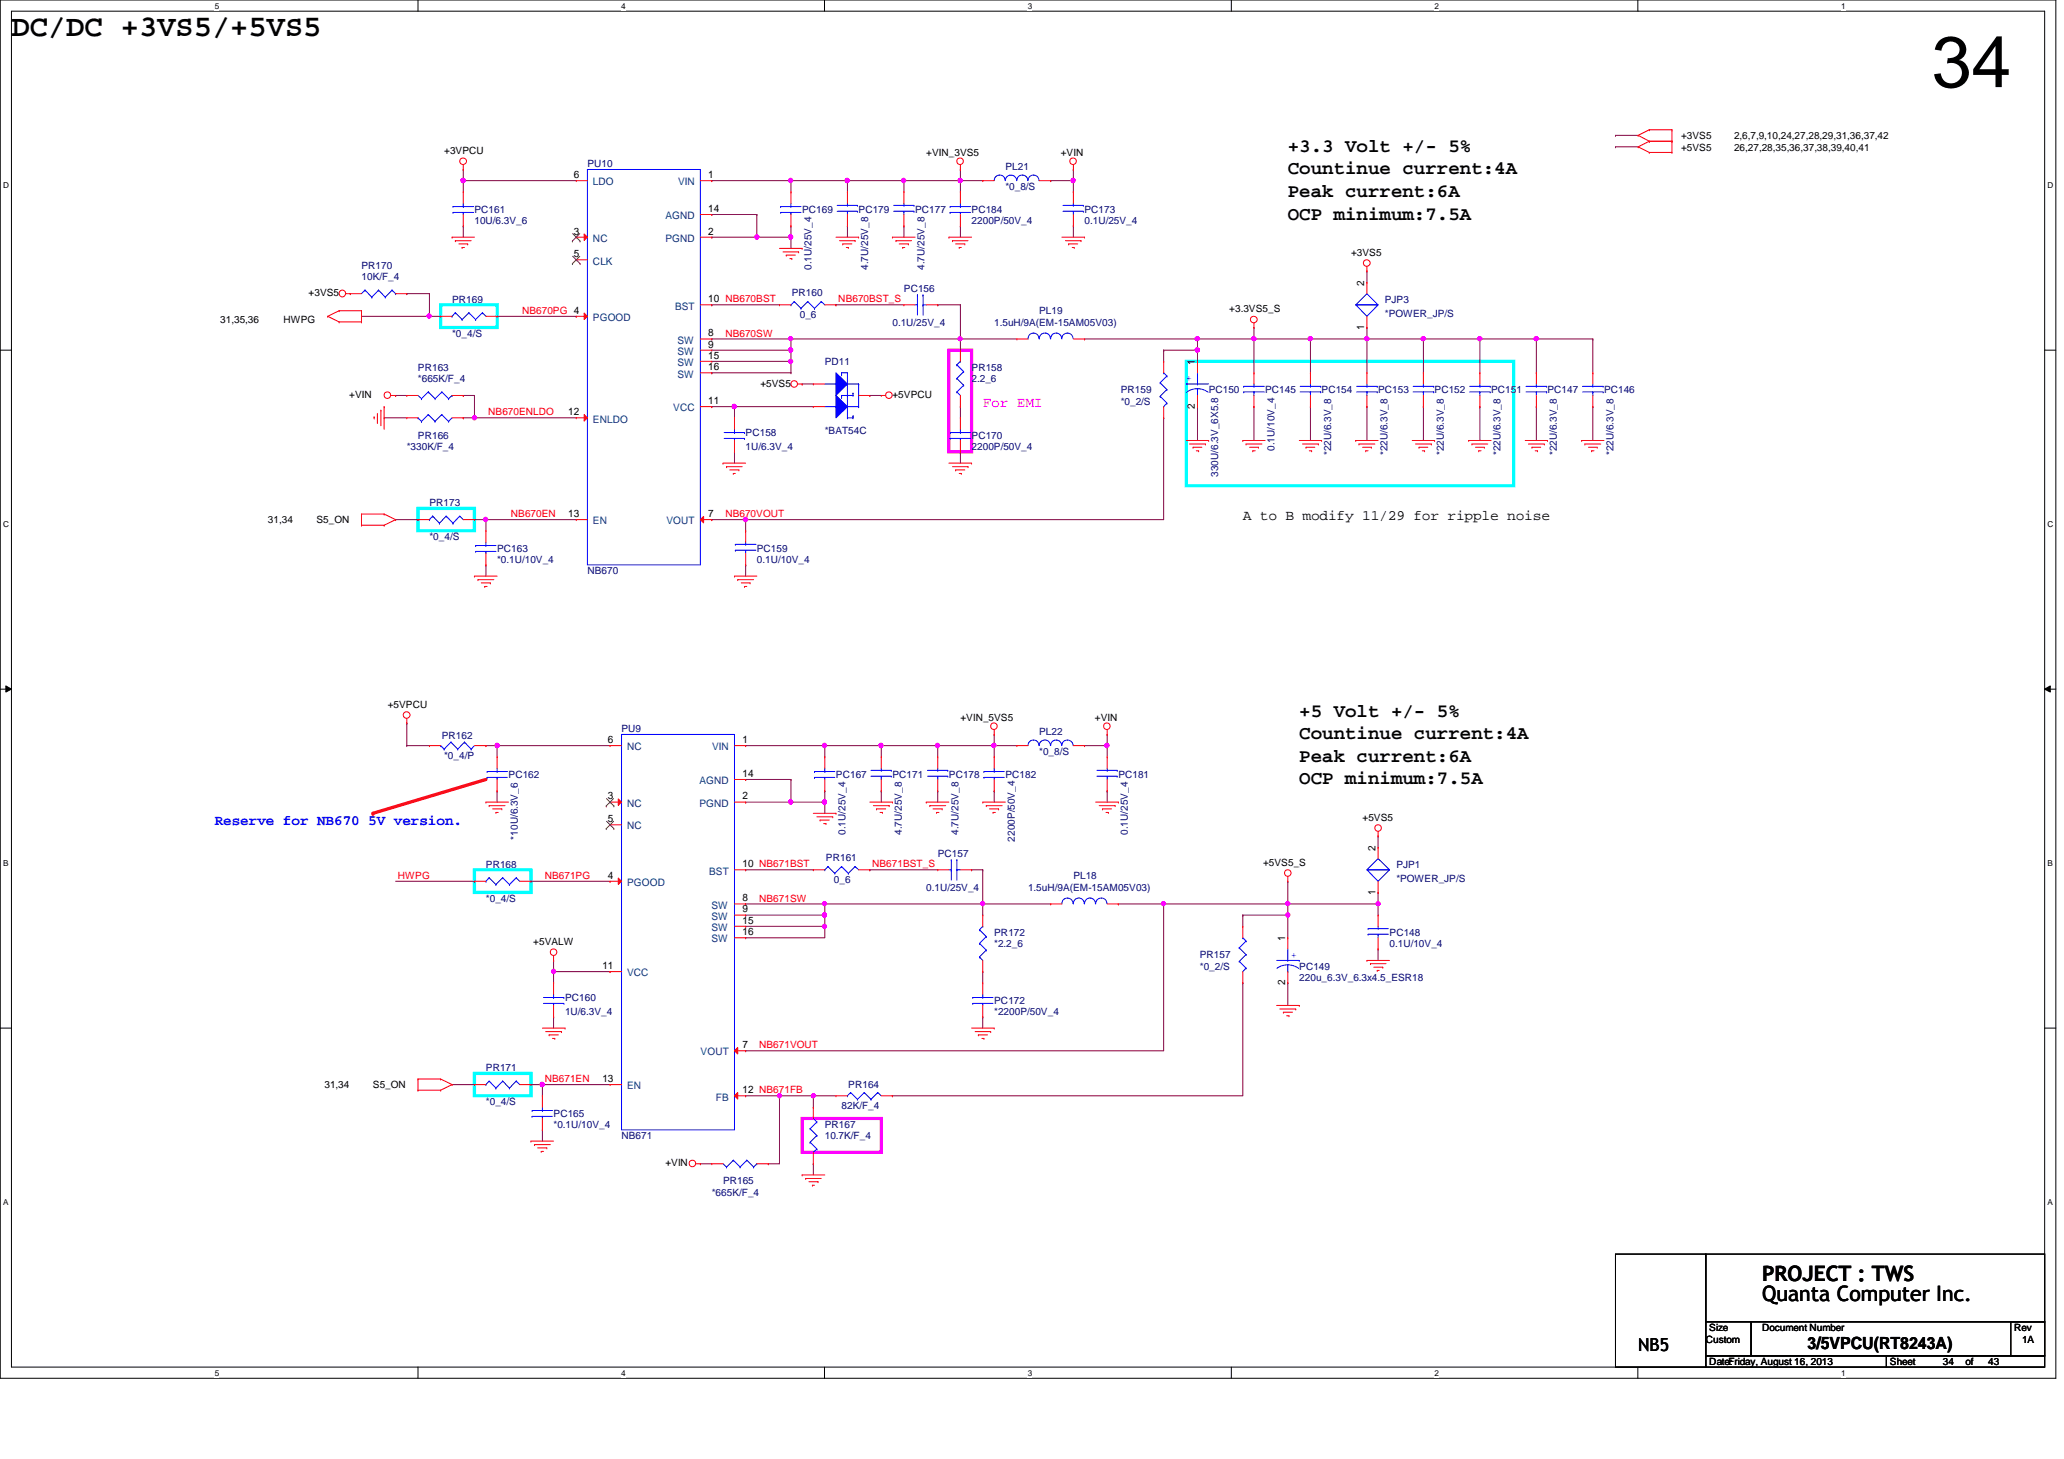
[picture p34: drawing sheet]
<svg xmlns="http://www.w3.org/2000/svg" width="297mm" height="210mm" viewBox="0 0 297 210" stroke-linecap="round" stroke-linejoin="round" font-family="sans-serif">
<defs><g id="words">
<text font-size="10.4" x="278" y="12.5">34</text>
<text font-size="4.4" x="1.6" y="5.2">DC/DC +3VS5/+5VS5</text>
<g font-size="3">
<text x="253.6" y="184.2">PROJECT : TWS</text>
<text x="253.6" y="187.2">Quanta Computer Inc.</text>
</g>
<g font-size="2.8">
<text x="185.3" y="21.8">+3.3 Volt +/- 5%</text>
<text x="185.3" y="28.3">Peak current:6A</text>
<text x="185.3" y="25.1">Countinue current:4A</text>
<text x="185.3" y="31.6">OCP minimum:7.5A</text>
<text x="187" y="103.1">+5 Volt +/- 5%</text>
<text x="187" y="106.3">Countinue current:4A</text>
<text x="187" y="109.6">Peak current:6A</text>
<text x="187" y="112.9">OCP minimum:7.5A</text>
</g>
<text font-size="2.6" x="235.8" y="194.3">NB5</text>
<text font-size="2.4" x="260.1" y="194.1">3/5VPCU(RT8243A)</text>
<text font-size="2.1" fill="#f0f" x="141.4" y="58.5">For EMI</text>
<text font-size="2.1" x="178.9" y="74.8">A to B modify 11/29 for ripple noise</text>
<text font-size="2.1" fill="#00f" x="30.9" y="118.7">Reserve for NB670 5V version.</text>
<g font-size="1.5">
<text x="82.6" y="25.6">6</text>
<text x="101.9" y="25.6">1</text>
<text x="82.6" y="33.7">3</text>
<text x="101.9" y="33.7">2</text>
<text x="101.9" y="30.5">14</text>
<text x="82.6" y="37">5</text>
<text x="196.3" y="41.1" transform="rotate(-90 196.3 41.1)">2</text>
<text x="101.9" y="43.5">10 NB670BST</text>
<text x="196.3" y="47.5" transform="rotate(-90 196.3 47.5)">1</text>
<text x="101.9" y="53.3">16</text>
<text x="101.9" y="48.4">8</text>
<text x="101.9" y="50">9</text>
<text x="101.9" y="51.6">15</text>
<text x="172" y="52.5" transform="rotate(-90 172 52.5)">1</text>
<text x="81.8" y="59.7">12</text>
<text x="101.9" y="58.1">11</text>
<text x="172" y="58.8" transform="rotate(-90 172 58.8)">2</text>
<text x="81.8" y="74.4">13</text>
<text x="101.9" y="74.4">7</text>
<text x="87.5" y="106.9">6</text>
<text x="106.8" y="106.9">1</text>
<text x="106.8" y="111.8">14</text>
<text x="87.5" y="115">3</text>
<text x="87.5" y="118.3">5</text>
<text x="106.8" y="115">2</text>
<text x="106.8" y="124.8">10 NB671BST</text>
<text x="197.9" y="122.4" transform="rotate(-90 197.9 122.4)">2</text>
<text x="87.5" y="126.4">4</text>
<text x="106.8" y="129.7">8</text>
<text x="106.8" y="131.3">9</text>
<text x="197.9" y="128.7" transform="rotate(-90 197.9 128.7)">1</text>
<text x="106.8" y="134.5">16</text>
<text x="106.8" y="132.9">15</text>
<text x="185" y="135.4" transform="rotate(-90 185 135.4)">1</text>
<text x="86.7" y="139.4">11</text>
<text x="185" y="141.7" transform="rotate(-90 185 141.7)">2</text>
<text x="86.7" y="155.7">13</text>
<text x="106.8" y="150.8">7</text>
<text x="106.8" y="157.3">12 NB671FB</text>
</g>
<g font-size="1.5" fill="#004080">
<text x="85.3" y="26.7">LDO</text>
<text x="97.6" y="26.7">VIN</text>
<text x="85.3" y="34.8">NC</text>
<text x="95.8" y="34.8">PGND</text>
<text x="95.8" y="31.5">AGND</text>
<text x="85.3" y="38.1">CLK</text>
<text x="85.3" y="46.2">PGOOD</text>
<text x="97.2" y="44.5">BST</text>
<text x="97.5" y="49.4">SW</text>
<text x="97.5" y="51.1">SW</text>
<text x="97.5" y="52.7">SW</text>
<text x="96.9" y="59.2">VCC</text>
<text x="97.5" y="54.3">SW</text>
<text x="85.3" y="60.8">ENLDO</text>
<text x="85.3" y="75.4">EN</text>
<text x="95.9" y="75.4">VOUT</text>
<text x="90.3" y="107.9">NC</text>
<text x="102.5" y="107.9">VIN</text>
<text x="100.7" y="112.8">AGND</text>
<text x="90.3" y="116.1">NC</text>
<text x="90.3" y="119.3">NC</text>
<text x="100.7" y="116.1">PGND</text>
<text x="102.1" y="125.8">BST</text>
<text x="90.3" y="127.5">PGOOD</text>
<text x="102.4" y="130.7">SW</text>
<text x="102.4" y="135.6">SW</text>
<text x="102.4" y="132.3">SW</text>
<text x="102.4" y="133.9">SW</text>
<text x="90.3" y="140.5">VCC</text>
<text x="100.8" y="151.8">VOUT</text>
<text x="90.3" y="156.7">EN</text>
<text x="103" y="158.3">FB</text>
</g>
<g font-size="1.4">
<text x="63.9" y="22.1">+3VPCU</text>
<text x="133.3" y="22.5">+VIN_3VS5</text>
<text x="152.7" y="22.5">+VIN</text>
<text x="241.9" y="20">+3VS5</text>
<text x="241.9" y="21.7">+5VS5</text>
<text x="249.6" y="20">2,6,7,9,10,24,27,28,29,31,36,37,42</text>
<text x="249.6" y="21.7">26,27,28,35,36,37,38,39,40,41</text>
<text x="194.4" y="36.8">+3VS5</text>
<text x="31.7" y="46.5">31,35,36</text>
<text x="40.8" y="46.5">HWPG</text>
<text x="44.4" y="42.6">+3VS5</text>
<text x="176.9" y="44.9">+3.3VS5_S</text>
<text x="50.2" y="57.3">+VIN</text>
<text x="109.4" y="55.6">+5VS5</text>
<text x="128.4" y="57.3">+5VPCU</text>
<text x="38.6" y="75.3">31,34</text>
<text x="45.5" y="75.3">S5_ON</text>
<text x="55.8" y="101.8">+5VPCU</text>
<text x="138.2" y="103.8">+VIN_5VS5</text>
<text x="157.6" y="103.8">+VIN</text>
<text x="196.1" y="118.1">+5VS5</text>
<text x="181.8" y="124.5">+5VS5_S</text>
<text x="76.7" y="135.9">+5VALW</text>
<text x="46.7" y="156.6">31,34</text>
<text x="53.7" y="156.6">S5_ON</text>
<text x="95.8" y="167.8">+VIN</text>
<text x="246" y="191.5">Size</text>
<text x="253.6" y="191.5">Document Number</text>
<text x="289.9" y="191.5">Rev</text>
<text x="245.5" y="193.2">Custom</text>
<text x="246" y="196.4">Date:Friday, August 16, 2013</text>
<text x="272" y="196.4">Sheet</text>
<text x="279.6" y="196.4">34</text>
<text x="282.9" y="196.4">of</text>
<text x="286.1" y="196.4">43</text>
<text x="291" y="193.2">1A</text>
</g>
<g font-size="1.4" fill="#000080">
<text x="84.5" y="24.1">PU10</text>
<text x="144.7" y="24.4">PL21</text>
<text x="144.7" y="27.3">*0_8/S</text>
<text x="68.3" y="30.6">PC161</text>
<text x="68.3" y="32.2">10U/6.3V_6</text>
<text x="115.4" y="30.6">PC169</text>
<text x="123.6" y="30.6">PC179</text>
<text x="131.7" y="30.6">PC177</text>
<text x="139.8" y="30.6">PC184</text>
<text x="139.8" y="32.2">2200P/50V_4</text>
<text x="156.1" y="30.6">PC173</text>
<text x="156.1" y="32.2">0.1U/25V_4</text>
<text x="52" y="38.7">PR170</text>
<text x="52" y="40.3">10K/F_4</text>
<text x="116.8" y="38.8" transform="rotate(-90 116.8 38.8)">0.1U/25V_4</text>
<text x="124.9" y="38.8" transform="rotate(-90 124.9 38.8)">4.7U/25V_8</text>
<text x="130.1" y="42">PC156</text>
<text x="133.1" y="38.8" transform="rotate(-90 133.1 38.8)">4.7U/25V_8</text>
<text x="65.1" y="43.6">PR169</text>
<text x="114" y="42.6">PR160</text>
<text x="115.1" y="45.7">0_6</text>
<text x="128.4" y="46.9">0.1U/25V_4</text>
<text x="143.1" y="46.9">1.5uH/9A(EM-15AM05V03)</text>
<text x="149.6" y="45.2">PL19</text>
<text x="199.3" y="43.6">PJP3</text>
<text x="199.3" y="45.6">*POWER_JP/S</text>
<text x="60.2" y="53.3">PR163</text>
<text x="65.1" y="48.5">*0_4/S</text>
<text x="118.7" y="52.5">PD11</text>
<text x="139.8" y="53.3">PR158</text>
<text x="60.2" y="55">*665K/F_4</text>
<text x="139.8" y="55">2.2_6</text>
<text x="161.3" y="56.6">PR159</text>
<text x="161.3" y="58.3">*0_2/S</text>
<text x="173.9" y="56.6">PC150</text>
<text x="182.1" y="56.6">PC145</text>
<text x="190.2" y="56.6">PC154</text>
<text x="198.3" y="56.6">PC153</text>
<text x="206.5" y="56.6">PC152</text>
<text x="214.6" y="56.6">PC151</text>
<text x="222.7" y="56.6">PC147</text>
<text x="230.8" y="56.6">PC146</text>
<text x="58.5" y="64.7">*330K/F_4</text>
<text x="60.2" y="63.1">PR166</text>
<text x="107.3" y="62.8">PC158</text>
<text x="107.3" y="64.7">1U/6.3V_4</text>
<text x="118.7" y="62.4">*BAT54C</text>
<text x="139.8" y="63.1">PC170</text>
<text x="139.8" y="64.7">2200P/50V_4</text>
<text x="183.4" y="64.9" transform="rotate(-90 183.4 64.9)">0.1U/10V_4</text>
<text x="191.6" y="65.5" transform="rotate(-90 191.6 65.5)">*22U/6.3V_8</text>
<text x="199.7" y="65.5" transform="rotate(-90 199.7 65.5)">*22U/6.3V_8</text>
<text x="207.8" y="65.5" transform="rotate(-90 207.8 65.5)">*22U/6.3V_8</text>
<text x="215.9" y="65.5" transform="rotate(-90 215.9 65.5)">*22U/6.3V_8</text>
<text x="224.1" y="65.5" transform="rotate(-90 224.1 65.5)">*22U/6.3V_8</text>
<text x="232.2" y="65.5" transform="rotate(-90 232.2 65.5)">*22U/6.3V_8</text>
<text x="175.3" y="68.6" transform="rotate(-90 175.3 68.6)">330U/6.3V_6X5.8</text>
<text x="61.8" y="72.9">PR173</text>
<text x="61.8" y="77.7">*0_4/S</text>
<text x="71.5" y="79.4">PC163</text>
<text x="71.5" y="81">*0.1U/10V_4</text>
<text x="84.5" y="82.6">NB670</text>
<text x="108.9" y="79.4">PC159</text>
<text x="108.9" y="81">0.1U/10V_4</text>
<text x="63.6" y="106.3">PR162</text>
<text x="89.4" y="105.4">PU9</text>
<text x="149.6" y="105.7">PL22</text>
<text x="63.9" y="109.3">*0_4/P</text>
<text x="73.2" y="111.9">PC162</text>
<text x="120.3" y="111.9">PC167</text>
<text x="128.4" y="111.9">PC171</text>
<text x="136.6" y="111.9">PC178</text>
<text x="144.7" y="111.9">PC182</text>
<text x="149.6" y="108.6">*0_8/S</text>
<text x="160.9" y="111.9">PC181</text>
<text x="69.9" y="124.9">PR168</text>
<text x="74.5" y="120.8" transform="rotate(-90 74.5 120.8)">*10U/6.3V_6</text>
<text x="118.9" y="123.9">PR161</text>
<text x="121.7" y="120.1" transform="rotate(-90 121.7 120.1)">0.1U/25V_4</text>
<text x="129.8" y="120.1" transform="rotate(-90 129.8 120.1)">4.7U/25V_8</text>
<text x="135" y="123.3">PC157</text>
<text x="137.9" y="120.1" transform="rotate(-90 137.9 120.1)">4.7U/25V_8</text>
<text x="146" y="121.1" transform="rotate(-90 146 121.1)">2200P/50V_4</text>
<text x="162.3" y="120.1" transform="rotate(-90 162.3 120.1)">0.1U/25V_4</text>
<text x="201" y="124.9">PJP1</text>
<text x="69.9" y="129.8">*0_4/S</text>
<text x="120" y="127">0_6</text>
<text x="133.3" y="128.1">0.1U/25V_4</text>
<text x="148" y="128.1">1.5uH/9A(EM-15AM05V03)</text>
<text x="154.5" y="126.5">PL18</text>
<text x="201" y="126.8">*POWER_JP/S</text>
<text x="143.1" y="134.6">PR172</text>
<text x="143.1" y="136.3">*2.2_6</text>
<text x="172.7" y="137.9">PR157</text>
<text x="200" y="134.6">PC148</text>
<text x="200" y="136.3">0.1U/10V_4</text>
<text x="172.7" y="139.5">*0_2/S</text>
<text x="187" y="139.5">PC149</text>
<text x="187" y="141.1">220u_6.3V_6.3x4.5_ESR18</text>
<text x="81.3" y="144.1">PC160</text>
<text x="81.3" y="146">1U/6.3V_4</text>
<text x="143.1" y="144.4">PC172</text>
<text x="143.1" y="146">*2200P/50V_4</text>
<text x="69.9" y="154.1">PR171</text>
<text x="69.9" y="159">*0_4/S</text>
<text x="79.7" y="160.7">PC165</text>
<text x="121.1" y="159.5">82K/F_4</text>
<text x="122.1" y="156.6">PR164</text>
<text x="79.7" y="162.3">*0.1U/10V_4</text>
<text x="89.4" y="163.9">NB671</text>
<text x="118.7" y="162.3">PR167</text>
<text x="118.7" y="163.9">10.7K/F_4</text>
<text x="102.4" y="172">*665K/F_4</text>
<text x="104.1" y="170.4">PR165</text>
</g>
<g font-size="1.4" fill="#f00">
<text x="75.1" y="45.2">NB670PG 4</text>
<text x="120.6" y="43.5">NB670BST_S</text>
<text x="104.4" y="48.4">NB670SW</text>
<text x="70.3" y="59.8">NB670ENLDO</text>
<text x="73.5" y="74.4">NB670EN</text>
<text x="104.4" y="74.4">NB670VOUT</text>
<text x="125.5" y="124.8">NB671BST_S</text>
<text x="57.3" y="126.4">HWPG</text>
<text x="78.4" y="126.4">NB671PG</text>
<text x="109.3" y="129.7">NB671SW</text>
<text x="78.4" y="155.7">NB671EN</text>
<text x="109.3" y="150.8">NB671VOUT</text>
</g>
<g font-size="1.4" fill="#00f">
<text x="170.7" y="54.8">+</text>
<text x="185.8" y="137.9">+</text>
</g>
<g font-size="1.2">
<text x="30.9" y="1.2">5</text>
<text x="89.4" y="1.2">4</text>
<text x="147.9" y="1.2">3</text>
<text x="206.5" y="1.2">2</text>
<text x="265" y="1.2">1</text>
<text x=".5" y="27.1">D</text>
<text x="294.7" y="27.1">D</text>
<text x=".5" y="75.8">C</text>
<text x="294.7" y="75.8">C</text>
<text x=".5" y="124.6">B</text>
<text x="294.7" y="124.6">B</text>
<text x=".5" y="173.4">A</text>
<text x="294.7" y="173.4">A</text>
<text x="30.9" y="197.9">5</text>
<text x="89.4" y="197.9">4</text>
<text x="147.9" y="197.9">3</text>
<text x="206.5" y="197.9">2</text>
<text x="265" y="197.9">1</text>
</g>
</g></defs>
<path d="M0 0h295.9v198.3h-295.9zM1.6 1.6h292.7v195.1h-292.7z" fill="none" stroke="#000" stroke-width=".14"/>
<g fill="#fff">
<path d="M30.9 .2h.6v1.3h-.6z"/>
<path d="M30.9 196.8h.6v1.4h-.6z"/>
</g>
<path d="M60.2 0v1.6M60.2 196.7v1.6" fill="none" stroke="#000" stroke-width=".14"/>
<g fill="#fff">
<path d="M89.4 .2h.6v1.3h-.6z"/>
<path d="M89.4 196.8h.6v1.4h-.6z"/>
</g>
<path d="M118.7 0v1.6M118.7 196.7v1.6" fill="none" stroke="#000" stroke-width=".14"/>
<g fill="#fff">
<path d="M147.9 .2h.6v1.3h-.6z"/>
<path d="M147.9 196.8h.6v1.4h-.6z"/>
</g>
<path d="M177.2 0v1.6M177.2 196.7v1.6" fill="none" stroke="#000" stroke-width=".14"/>
<g fill="#fff">
<path d="M206.5 .2h.5v1.3h-.5z"/>
<path d="M206.5 196.8h.5v1.4h-.5z"/>
</g>
<path d="M235.7 0v1.6M235.7 196.7v1.6" fill="none" stroke="#000" stroke-width=".14"/>
<g fill="#fff">
<path d="M265 .2h.6v1.3h-.6z"/>
<path d="M265 196.8h.6v1.4h-.6z"/>
<path d="M.5 26h.8v1.3h-.8z"/>
<path d="M294.7 26h.8v1.3h-.8z"/>
<path d="M.5 74.8h.8v1.3h-.8z"/>
<path d="M294.7 74.8h.8v1.3h-.8z"/>
</g>
<path d="M0 50.4h1.6M294.3 50.4h1.6" fill="none" stroke="#000" stroke-width=".14"/>
<g fill="#fff">
<path d="M.5 123.5h.7v1.3h-.7z"/>
<path d="M294.7 123.5h.7v1.3h-.7z"/>
</g>
<path d="M0 99.1h1.6M.8 98.7l.8 .4-.8 .5zM294.3 99.1l.8-.4v.9zM294.3 99.1h1.6" fill="none" stroke="#000" stroke-width=".14"/>
<path d="M.8 98.7l.8 .4-.8 .5zM294.3 99.1l.8-.4v.9z" fill="#000"/>
<g fill="#fff">
<path d="M.5 172.3h.7v1.3h-.7z"/>
<path d="M294.7 172.3h.7v1.3h-.7z"/>
</g>
<path d="M0 147.9h1.6M294.3 147.9h1.6" fill="none" stroke="#000" stroke-width=".14"/>
<path d="M69.9 112.1l-16.2 4.9" fill="none" stroke="#f00" stroke-width=".47"/>
<circle cx="53.7" cy="117" r=".23" fill="#f00"/>
<path d="M63.4 43.9h8.1v3.2h-8.1zM170.7 52h47.1v17.9h-47.1zM60.2 73.2h8.1v3.2h-8.1zM68.3 125.1h8.1v3.3h-8.1zM68.3 154.4h8.1v3.2h-8.1z" fill="none" stroke="#0ff" stroke-width=".47"/>
<path d="M136.6 50.4h3.2v14.6h-3.2zM115.4 160.9h11.4v4.9h-11.4z" fill="none" stroke="#f0f" stroke-width=".47"/>
<path d="M232.5 19.5h.1M232.5 19.5h3.3M232.5 21.1h.1M232.5 21.1h3.3M66.7 60.1h.1M66.7 60.1h16.2M68.3 60.1h.1" fill="none" stroke="#800040" stroke-width=".14"/>
<circle cx="68.3" cy="60.1" r=".3" fill="#f0f"/>
<circle cx="68.3" cy="60.1" r=".3" fill="none" stroke="#f0f" stroke-width=".14"/>
<g fill="none" stroke="#800040" stroke-width=".14">
<path d="M56.9 56.9h.1M56.9 56.9h1.6M58.5 42.2h.1M58.5 42.2h3.3M61.8 42.2h.1M61.8 42.2v3.3M66.7 56.9h.1M66.7 56.9h1.6M68.3 56.9h.1M68.3 56.9v3.2M55.3 60.1h.1M55.3 60.1h3.2"/>
<path d="M69.9 74.8h.1M69.9 74.8h13"/>
</g>
<circle cx="69.9" cy="74.7" r=".31" fill="#f0f"/>
<circle cx="69.9" cy="74.7" r=".31" fill="none" stroke="#f0f" stroke-width=".14"/>
<path d="M52 45.5h.1M52 45.5h9.8M69.9 74.8h.1M69.9 74.8v1.6M102.4 74.8h.1M102.4 74.8h4.9M107.3 74.8h.1M107.3 74.8v1.6M69.9 81.3h.1M69.9 81.3v1.6M107.3 81.3h.1M107.3 81.3v1.6" fill="none" stroke="#800040" stroke-width=".14"/>
<circle cx="61.8" cy="45.5" r=".3" fill="#f0f"/>
<circle cx="61.8" cy="45.5" r=".3" fill="none" stroke="#f0f" stroke-width=".14"/>
<path d="M188.6 48.8h.1M188.6 48.8v4.8M229.2 48.8h.1M229.2 48.8v4.8" fill="none" stroke="#800040" stroke-width=".14"/>
<circle cx="188.6" cy="48.7" r=".31" fill="#f0f"/>
<circle cx="188.6" cy="48.7" r=".31" fill="none" stroke="#f0f" stroke-width=".14"/>
<path d="M102.4 34.1h.1M102.4 34.1h6.5M113.8 32.5h.1M113.8 32.5v1.6M196.7 39h.1M196.7 39v1.6M180.5 48.8h.1M180.5 48.8h8.1M196.7 48.8h.1M196.7 48.8v4.8" fill="none" stroke="#800040" stroke-width=".14"/>
<circle cx="196.7" cy="48.7" r=".31" fill="#f0f"/>
<circle cx="196.7" cy="48.7" r=".31" fill="none" stroke="#f0f" stroke-width=".14"/>
<path d="M180.5 47.1h.1M180.5 47.1v1.7M188.6 48.8h.1M188.6 48.8h8.1M204.8 48.8h.1M204.8 48.8v4.8" fill="none" stroke="#800040" stroke-width=".14"/>
<circle cx="204.8" cy="48.7" r=".31" fill="#f0f"/>
<circle cx="204.8" cy="48.7" r=".31" fill="none" stroke="#f0f" stroke-width=".14"/>
<path d="M102.4 53.6h.1M102.4 48.8h.1M102.4 48.8h11.4v1.6M102.4 53.6h11.4M113.8 50.4h.1M204.8 48.8h.1M204.8 48.8h8.2" fill="none" stroke="#800040" stroke-width=".14"/>
<circle cx="113.8" cy="48.7" r=".3" fill="#f0f"/>
<circle cx="113.8" cy="48.7" r=".3" fill="none" stroke="#f0f" stroke-width=".14"/>
<path d="M102.4 26h.1M102.4 26h11.4" fill="none" stroke="#800040" stroke-width=".14"/>
<circle cx="113.8" cy="26" r=".31" fill="#f0f"/>
<circle cx="113.8" cy="26" r=".31" fill="none" stroke="#f0f" stroke-width=".14"/>
<path d="M105.7 58.5h.1M105.7 58.5h11.3" fill="none" stroke="#800040" stroke-width=".14"/>
<circle cx="105.7" cy="58.5" r=".31" fill="#f0f"/>
<circle cx="105.7" cy="58.5" r=".31" fill="none" stroke="#f0f" stroke-width=".14"/>
<path d="M107.3 74.8h.1M107.3 74.8h60.2" fill="none" stroke="#800040" stroke-width=".14"/>
<circle cx="107.3" cy="74.7" r=".32" fill="#f0f"/>
<circle cx="107.3" cy="74.7" r=".32" fill="none" stroke="#f0f" stroke-width=".14"/>
<path d="M151.2 26h.1M151.2 26h3.3M154.5 26h.1M154.5 26v1.6M105.7 65h.1M105.7 65v1.6" fill="none" stroke="#800040" stroke-width=".14"/>
<circle cx="154.4" cy="26" r=".31" fill="#f0f"/>
<circle cx="154.4" cy="26" r=".31" fill="none" stroke="#f0f" stroke-width=".14"/>
<path d="M213 48.8h.1M213 48.8v4.8" fill="none" stroke="#800040" stroke-width=".14"/>
<circle cx="213" cy="48.7" r=".31" fill="#f0f"/>
<circle cx="213" cy="48.7" r=".31" fill="none" stroke="#f0f" stroke-width=".14"/>
<g fill="none" stroke="#800040" stroke-width=".14">
<path d="M66.7 26h.1M66.7 26h16.2M138.2 26h.1M138.2 26h3.2M154.5 32.5h.1M154.5 24.4h.1M154.5 24.4v1.6M154.5 32.5v1.6M167.5 50.4h.1M167.5 50.4v1.6M172.3 48.8h.1M172.3 48.8v1.6h-4.8"/>
<path d="M213 48.8h.1M213 48.8h8.1M167.5 60.1h.1M167.5 60.1v14.7"/>
</g>
<circle cx="66.6" cy="26" r=".32" fill="#f0f"/>
<circle cx="66.6" cy="26" r=".32" fill="none" stroke="#f0f" stroke-width=".14"/>
<g fill="none" stroke="#800040" stroke-width=".14">
<path d="M66.7 32.5h.1M66.7 24.4h.1M66.7 26h.1M66.7 24.4v3.2M66.7 32.5v1.6M113.8 26h.1M113.8 26v1.6M105.7 58.5h.1M105.7 58.5v1.6M120.3 43.9h.1M120.3 43.9h9.8M135 43.9h.1"/>
<path d="M135 43.9h3.2M156.1 48.8h.1M156.1 48.8h16.2"/>
</g>
<circle cx="172.3" cy="48.7" r=".31" fill="#f0f"/>
<circle cx="172.3" cy="48.7" r=".31" fill="none" stroke="#f0f" stroke-width=".14"/>
<path d="M122 32.5h.1M122 26h.1M122 32.5v1.6M122 26h8.1M138.2 26h.1M138.2 26v1.6" fill="none" stroke="#800040" stroke-width=".14"/>
<circle cx="138.2" cy="26" r=".31" fill="#f0f"/>
<circle cx="138.2" cy="26" r=".31" fill="none" stroke="#f0f" stroke-width=".14"/>
<path d="M172.3 48.8h.1M172.3 48.8h8.2M180.5 48.8h.1M180.5 48.8v4.8" fill="none" stroke="#800040" stroke-width=".14"/>
<circle cx="180.4" cy="48.7" r=".31" fill="#f0f"/>
<circle cx="180.4" cy="48.7" r=".31" fill="none" stroke="#f0f" stroke-width=".14"/>
<path d="M130.1 26h.1M130.1 26v1.6M180.5 58.5h.1M180.5 58.5v4.9" fill="none" stroke="#800040" stroke-width=".14"/>
<circle cx="130" cy="26" r=".31" fill="#f0f"/>
<circle cx="130" cy="26" r=".31" fill="none" stroke="#f0f" stroke-width=".14"/>
<path d="M122 26h.1M122 26v1.6M130.1 26h.1M130.1 26h8.1M138.2 32.5h.1M138.2 32.5v1.6" fill="none" stroke="#800040" stroke-width=".14"/>
<circle cx="121.9" cy="26" r=".31" fill="#f0f"/>
<circle cx="121.9" cy="26" r=".31" fill="none" stroke="#f0f" stroke-width=".14"/>
<path d="M172.3 58.5h.1M172.3 50.4h.1M172.3 50.4v1.6M172.3 58.5v4.9" fill="none" stroke="#800040" stroke-width=".14"/>
<circle cx="172.3" cy="50.4" r=".32" fill="#f0f"/>
<circle cx="172.3" cy="50.4" r=".32" fill="none" stroke="#f0f" stroke-width=".14"/>
<g fill="none" stroke="#800040" stroke-width=".14">
<path d="M113.8 26h.1M113.8 34.1h.1M113.8 26h8.2M113.8 34.1v1.6M130.1 32.5h.1M130.1 32.5v1.6M138.2 24.4h.1M138.2 24.4v1.6M102.4 43.9h.1M102.4 43.9h9.8M138.2 48.8h.1M138.2 58.5h.1"/>
<path d="M138.2 48.8h8.1M138.2 48.8v1.6M138.2 58.5v1.6M221.1 48.8h.1M221.1 48.8v4.8M138.2 65h.1M138.2 65v1.6"/>
</g>
<circle cx="221.1" cy="48.7" r=".31" fill="#f0f"/>
<circle cx="221.1" cy="48.7" r=".31" fill="none" stroke="#f0f" stroke-width=".14"/>
<g fill="none" stroke="#800040" stroke-width=".14">
<path d="M102.4 30.9h.1M102.4 30.9h6.5M108.9 30.9h.1M108.9 34.1h.1M108.9 30.9v3.2M108.9 34.1h4.9M188.6 58.5h.1M188.6 58.5v4.9M196.7 58.5h.1M196.7 58.5v4.9M204.8 58.5h.1M204.8 58.5v4.9"/>
<path d="M213 58.5h.1M213 58.5v4.9M221.1 48.8h.1M221.1 58.5h.1M221.1 48.8h8.1M221.1 58.5v4.9M229.2 58.5h.1M229.2 58.5v4.9"/>
</g>
<circle cx="113.8" cy="34.1" r=".31" fill="#f0f"/>
<circle cx="113.8" cy="34.1" r=".31" fill="none" stroke="#f0f" stroke-width=".14"/>
<circle cx="108.9" cy="34.1" r=".31" fill="#f0f"/>
<circle cx="108.9" cy="34.1" r=".31" fill="none" stroke="#f0f" stroke-width=".14"/>
<path d="M196.7 47.1h.1M196.7 48.8h.1M196.7 47.1v1.7M196.7 48.8h8.1M78.1 156h.1M78.1 156h9.7M78.1 156v1.6M117 157.6h.1M117 157.6h3.3M128.4 157.6h.1M128.4 157.6h50.5" fill="none" stroke="#800040" stroke-width=".14"/>
<circle cx="78" cy="156" r=".31" fill="#f0f"/>
<circle cx="78" cy="156" r=".31" fill="none" stroke="#f0f" stroke-width=".14"/>
<path d="M118.7 113.8h.1M118.7 113.8v1.6M107.3 157.6h.1M107.3 157.6h4.9M117 157.6h.1M117 157.6v1.7M78.1 162.6h.1M78.1 162.6v1.6M117 167.4h.1M117 167.4v1.6" fill="none" stroke="#800040" stroke-width=".14"/>
<circle cx="118.6" cy="115.4" r=".31" fill="#f0f"/>
<circle cx="118.6" cy="115.4" r=".31" fill="none" stroke="#f0f" stroke-width=".14"/>
<path d="M107.3 115.4h.1M107.3 115.4h6.5" fill="none" stroke="#800040" stroke-width=".14"/>
<circle cx="113.8" cy="115.4" r=".31" fill="#f0f"/>
<circle cx="113.8" cy="115.4" r=".31" fill="none" stroke="#f0f" stroke-width=".14"/>
<path d="M167.5 130h.1M167.5 130v21.2h-60.2M185.3 126.8h.1M185.3 126.8v3.2M198.3 128.4h.1M198.3 120.3h.1M198.3 120.3v1.6M198.3 128.4v1.6M107.3 151.2h.1" fill="none" stroke="#800040" stroke-width=".14"/>
<circle cx="167.4" cy="130" r=".3" fill="#f0f"/>
<circle cx="167.4" cy="130" r=".3" fill="none" stroke="#f0f" stroke-width=".14"/>
<path d="M107.3 134.9h.1M107.3 130h.1M107.3 130h11.4M107.3 134.9h11.4M160.9 130h.1M160.9 130h6.6" fill="none" stroke="#800040" stroke-width=".14"/>
<circle cx="118.7" cy="130" r=".3" fill="#f0f"/>
<circle cx="118.7" cy="130" r=".3" fill="none" stroke="#f0f" stroke-width=".14"/>
<path d="M107.3 107.3h.1M107.3 107.3h11.4" fill="none" stroke="#800040" stroke-width=".14"/>
<circle cx="118.6" cy="107.2" r=".31" fill="#f0f"/>
<circle cx="118.6" cy="107.2" r=".31" fill="none" stroke="#f0f" stroke-width=".14"/>
<path d="M156.1 107.3h.1M156.1 107.3h3.2M159.3 107.3h.1M159.3 107.3v1.6" fill="none" stroke="#800040" stroke-width=".14"/>
<circle cx="159.3" cy="107.2" r=".31" fill="#f0f"/>
<circle cx="159.3" cy="107.2" r=".31" fill="none" stroke="#f0f" stroke-width=".14"/>
<path d="M143.1 107.3h.1M143.1 107.3h3.2M159.3 113.8h.1M159.3 105.7h.1M159.3 105.7v1.6M159.3 113.8v1.6" fill="none" stroke="#800040" stroke-width=".14"/>
<circle cx="143" cy="107.2" r=".31" fill="#f0f"/>
<circle cx="143" cy="107.2" r=".31" fill="none" stroke="#f0f" stroke-width=".14"/>
<g fill="none" stroke="#800040" stroke-width=".14">
<path d="M118.7 107.3h.1M118.7 107.3v1.6M126.8 113.8h.1M126.8 107.3h.1M126.8 113.8v1.6M126.8 107.3h8.2M118.7 130h.1M125.2 125.1h.1M125.2 125.1h9.8M139.8 125.1h.1M139.8 125.1h1.6M141.4 125.1h.1"/>
<path d="M141.4 125.1v4.9h-22.7M167.5 130h.1M167.5 130h17.8M178.9 131.7h.1M178.9 131.7v1.6M185.3 130h.1M185.3 130v1.7h-6.4M178.9 141.4h.1M178.9 141.4v16.2"/>
</g>
<circle cx="134.9" cy="107.2" r=".31" fill="#f0f"/>
<circle cx="134.9" cy="107.2" r=".31" fill="none" stroke="#f0f" stroke-width=".14"/>
<circle cx="126.8" cy="107.2" r=".31" fill="#f0f"/>
<circle cx="126.8" cy="107.2" r=".31" fill="none" stroke="#f0f" stroke-width=".14"/>
<g fill="none" stroke="#800040" stroke-width=".14">
<path d="M126.8 107.3h.1M126.8 107.3v1.6M135 107.3h.1M135 107.3v1.6M135 107.3h8.1M143.1 107.3h.1M143.1 113.8h.1M143.1 107.3v1.6M143.1 113.8v1.6M185.3 131.7h.1M185.3 131.7v3.2M198.3 130h.1"/>
<path d="M198.3 136.5h.1M198.3 130v1.7M198.3 136.5v1.7M185.3 141.4h.1M185.3 141.4v3.3"/>
</g>
<circle cx="185.3" cy="131.6" r=".31" fill="#f0f"/>
<circle cx="185.3" cy="131.6" r=".31" fill="none" stroke="#f0f" stroke-width=".14"/>
<path d="M141.4 130h.1M141.4 130h9.8" fill="none" stroke="#800040" stroke-width=".14"/>
<circle cx="141.4" cy="130" r=".3" fill="#f0f"/>
<circle cx="141.4" cy="130" r=".3" fill="none" stroke="#f0f" stroke-width=".14"/>
<g fill="none" stroke="#800040" stroke-width=".14">
<path d="M71.5 113.8h.1M71.5 107.3h.1M71.5 107.3h16.3M71.5 113.8v1.6M107.3 112.1h.1M107.3 112.1h6.5M113.8 112.1h.1M113.8 115.4h.1M113.8 112.1v3.3M113.8 115.4h4.9M118.7 107.3h.1M118.7 115.4h.1"/>
<path d="M118.7 107.3h8.1M118.7 115.4v1.6M135 113.8h.1M135 113.8v1.6M143.1 105.7h.1M143.1 105.7v1.6M79.7 139.8h.1M79.7 139.8v1.6M107.3 125.1h.1M107.3 125.1h9.7M141.4 139.8h.1M141.4 130h.1"/>
<path d="M141.4 130v1.7M141.4 139.8v1.6M79.7 146.3h.1M79.7 146.3v1.6M112.2 157.6h.1M112.2 157.6v9.8h-1.6M141.4 146.3h.1M141.4 146.3v1.6M100.8 167.4h.1M100.8 167.4h1.6M110.6 167.4h.1"/>
</g>
<circle cx="71.5" cy="107.2" r=".31" fill="#f0f"/>
<circle cx="71.5" cy="107.2" r=".31" fill="none" stroke="#f0f" stroke-width=".14"/>
<path d="M102.4 50.4h11.4M113.8 50.4h.1M113.8 52h.1M113.8 50.4v1.6M58.5 107.3h.1M58.5 104h.1M58.5 107.3h3.3M58.5 104v3.3M71.5 107.3h.1M71.5 107.3v1.6" fill="none" stroke="#800040" stroke-width=".14"/>
<circle cx="113.8" cy="50.4" r=".31" fill="#f0f"/>
<circle cx="113.8" cy="50.4" r=".31" fill="none" stroke="#f0f" stroke-width=".14"/>
<circle cx="113.8" cy="52" r=".3" fill="#f0f"/>
<circle cx="113.8" cy="52" r=".3" fill="none" stroke="#f0f" stroke-width=".14"/>
<path d="M102.4 52h11.4M113.8 52h.1M113.8 53.6h.1M113.8 52v1.6M107.3 131.7h.1M107.3 131.7h11.4" fill="none" stroke="#800040" stroke-width=".14"/>
<circle cx="118.6" cy="131.6" r=".31" fill="#f0f"/>
<circle cx="118.6" cy="131.6" r=".31" fill="none" stroke="#f0f" stroke-width=".14"/>
<path d="M107.3 133.3h.1M107.3 133.3h11.4" fill="none" stroke="#800040" stroke-width=".14"/>
<circle cx="118.7" cy="133.3" r=".3" fill="#f0f"/>
<circle cx="118.7" cy="133.3" r=".3" fill="none" stroke="#f0f" stroke-width=".14"/>
<path d="M118.7 133.3h.1M118.7 133.3v1.6M185.3 130h.1M185.3 130h13" fill="none" stroke="#800040" stroke-width=".14"/>
<circle cx="198.3" cy="130" r=".3" fill="#f0f"/>
<circle cx="198.3" cy="130" r=".3" fill="none" stroke="#f0f" stroke-width=".14"/>
<circle cx="185.3" cy="130" r=".3" fill="#f0f"/>
<circle cx="185.3" cy="130" r=".3" fill="none" stroke="#f0f" stroke-width=".14"/>
<path d="M79.7 138.2h.1M79.7 138.2v1.6M118.7 130h.1M118.7 130v1.7M112.2 157.6h.1M112.2 157.6h4.8" fill="none" stroke="#800040" stroke-width=".14"/>
<circle cx="117" cy="157.6" r=".3" fill="#f0f"/>
<circle cx="117" cy="157.6" r=".3" fill="none" stroke="#f0f" stroke-width=".14"/>
<circle cx="112.2" cy="157.6" r=".3" fill="#f0f"/>
<circle cx="112.2" cy="157.6" r=".3" fill="none" stroke="#f0f" stroke-width=".14"/>
<path d="M113.8 48.8h.1M113.8 48.8h24.4M69.9 107.3h.1M69.9 107.3h1.6M118.7 131.7h.1M118.7 131.7v1.6" fill="none" stroke="#800040" stroke-width=".14"/>
<circle cx="138.2" cy="48.7" r=".3" fill="#f0f"/>
<circle cx="138.2" cy="48.7" r=".3" fill="none" stroke="#f0f" stroke-width=".14"/>
<path d="M102.4 58.5h.1M102.4 58.5h3.3M115.4 55.2h.1M115.4 55.2h1.6M125.2 56.9h.1M125.2 56.9h1.6M138.2 43.9h.1M138.2 43.9v4.9M79.7 139.8h8.1M87.8 139.8h.1" fill="none" stroke="#800040" stroke-width=".14"/>
<circle cx="79.7" cy="139.8" r=".31" fill="#f0f"/>
<circle cx="79.7" cy="139.8" r=".31" fill="none" stroke="#f0f" stroke-width=".14"/>
<g fill="none" stroke="#800040" stroke-width=".14">
<path d="M61.8 45.5h.1M61.8 45.5h1.6M71.5 45.5h11.4M82.9 45.5h.1M56.9 74.8h3.3M60.2 74.8h.1M68.3 74.8h1.6M69.9 74.8h.1M56.9 126.8h11.4M68.3 126.8h.1M76.4 126.8h11.4M87.8 126.8h.1"/>
<path d="M65.1 156h3.2M68.3 156h.1M76.4 156h1.7M78.1 156h.1"/>
</g>
<g fill="none" stroke="#f00" stroke-width=".14">
<path d="M235.8 19.5h.1M235.8 19.5l1.6 .8M237.4 18.7h.1M237.4 18.7h3.2M237.4 18.7l-1.6 .8M240.6 18.7h.1M240.6 18.7v3.2M65.1 34.1h.1M65.1 34.1h3.2M65.5 34.6h.1M65.5 34.6h2.3M66 35.1h1.3"/>
<path d="M66.5 35.6h.1M66.5 35.6h.3M66.7 24.4h.1M66.7 32.5h.1M66.7 27.6h.1M66.7 23.7v.7M66.7 27.6v1.7M66.7 30.9v1.6M67.3 35.1h.1M112.2 35.7h3.2M112.7 36.2h2.2M113.2 36.7h.1"/>
<path d="M113.2 36.7h1.3M113.7 37.2h.3M114 37.2h.1M114.9 36.2h.1M115.4 35.7h.1M120.3 34.1h3.3M120.8 34.6h2.3M121.3 35.1h.1M121.3 35.1h1.3M121.8 35.6h.3M122.1 35.6h.1M123.1 34.6h.1"/>
<path d="M123.6 34.1h.1M128.4 34.1h.1M128.4 34.1h3.3M128.9 34.6h.1M128.9 34.6h2.3M129.4 35.1h1.3M129.9 35.6h.1M129.9 35.6h.3M130.7 35.1h.1M136.6 34.1h.1M136.6 34.1h3.2M137.1 34.6h.1"/>
<path d="M137.1 34.6h2.2M137.5 35.1h1.3M138 35.6h.1M138 35.6h.3M138.2 24.4h.1M138.2 23.7v.7M138.8 35.1h.1M141.4 26h.1M141.4 26h1.7M149.6 26h1.6M151.2 26h.1M152.8 34.1h3.3"/>
<path d="M153.3 34.6h2.3M153.8 35.1h.1M153.8 35.1h1.3M154.3 35.6h.3M154.5 24.4h.1M154.5 23.7v.7M154.6 35.6h.1M155.6 34.6h.1M156.1 34.1h.1M196.7 39h.1M196.7 38.4v.6M235.8 21.1h.1"/>
<path d="M235.8 21.1l1.6 .8M237.4 20.3h.1M237.4 21.9h.1M237.4 20.3h3.2M237.4 20.3l-1.6 .8M237.4 21.9h3.2M240.6 20.3h.1M240.6 21.9h.1M47.2 45.5h.1M47.2 45.5l1.6 .8M48.8 44.7h.1M48.8 46.3h.1"/>
<path d="M48.8 44.7l-1.6 .8M48.8 44.7h3.2M48.8 46.3h3.2M49.8 42.2h.6M50.4 42.2h.1M52 44.7h.1M52 46.3h.1M52 44.7v1.6M53.8 60h.1M53.8 60v.3M54.3 59.5v1.3M54.8 59h.1"/>
<path d="M54.8 59v2.3M55.3 58.5h.1M55.3 58.5v3.3M56.3 56.9h.6M56.9 56.9h.1M100.8 43.9h1.6M100.8 53.6h1.6M100.8 58.5h1.6M102.4 43.9h.1M102.4 53.6h.1M102.4 58.5h.1M114.8 55.2h.6"/>
<path d="M115.4 55.2h.1M126.8 56.9h.1M126.8 56.9h.7M167.5 52h.1M167.5 52v1.6M167.5 58.5v1.6M180.5 47.1h.1M180.5 46.5v.6M52 75.6h.1M52 74h.1M52 75.6h3.3M52 74v1.6"/>
<path d="M52 74h3.3M54.3 60.8h.1M55.3 75.6h.1M55.3 74h.1M55.3 74l1.6 .8M56.9 74.8h.1M56.9 74.8l-1.6 .8M104.1 66.6h.1M104.1 66.6h3.2M104.6 67.1h.1M104.6 67.1h2.2M105 67.6h1.3"/>
<path d="M105.5 68.1h.1M105.5 68.1h.3M106.3 67.6h.1M136.6 66.6h3.2M137.1 67.1h2.2M137.5 67.6h.1M137.5 67.6h1.3M138 68.1h.3M138.3 68.1h.1M139.3 67.1h.1M139.8 66.6h.1M167.5 60.1h.1"/>
<path d="M170.7 63.4h3.2M171.2 63.9h2.3M171.7 64.3h.1M171.7 64.3h1.3M172.2 64.9h.3M172.5 64.9h.1M173.5 63.9h.1M173.9 63.4h.1M178.9 63.4h.1M178.9 63.4h3.2M179.3 63.9h.1M179.3 63.9h2.3"/>
<path d="M179.8 64.3h1.3M180.3 64.9h.1M180.3 64.9h.3M181.1 64.3h.1M187 63.4h3.2M187.4 63.9h2.3M188 64.3h.1M188 64.3h1.2M188.4 64.9h.4M188.8 64.9h.1M189.7 63.9h.1M190.2 63.4h.1"/>
<path d="M195.1 63.4h.1M195.1 63.4h3.2M195.6 63.9h.1M195.6 63.9h2.3M196.1 64.3h1.3M196.6 64.9h.1M196.6 64.9h.3M197.4 64.3h.1M203.2 63.4h3.3M203.7 63.9h2.3M204.2 64.3h.1M204.2 64.3h1.3"/>
<path d="M204.7 64.9h.3M205 64.9h.1M206 63.9h.1M206.5 63.4h.1M211.4 63.4h.1M211.4 63.4h3.2M211.8 63.9h.1M211.8 63.9h2.3M212.3 64.3h1.3M212.8 64.9h.1M212.8 64.9h.3M213.6 64.3h.1"/>
<path d="M219.5 63.4h3.2M220 63.9h2.2M220.5 64.3h.1M220.5 64.3h1.2M220.9 64.9h.4M221.3 64.9h.1M222.2 63.9h.1M222.7 63.4h.1M227.6 63.4h.1M227.6 63.4h3.2M228.1 63.9h.1M228.1 63.9h2.3"/>
<path d="M228.6 64.3h1.3M229.1 64.9h.1M229.1 64.9h.3M229.9 64.3h.1M68.3 82.9h.1M68.3 82.9h3.2M68.8 83.4h.1M68.8 83.4h2.3M69.3 83.9h1.3M69.8 84.4h.1M69.8 84.4h.3M70.6 83.9h.1"/>
<path d="M105.7 82.9h.1M105.7 82.9h3.2M106.2 83.4h.1M106.2 83.4h2.3M106.7 83.9h1.2M107.1 84.4h.1M107.1 84.4h.4M107.9 83.9h.1M58.5 104h.1M58.5 103.4v.6M69.9 115.4h.1M69.9 115.4h3.3"/>
<path d="M70.4 115.9h.1M70.4 115.9h2.3M70.9 116.4h1.3M71.4 116.9h.1M71.4 116.9h.3M72.2 116.4h.1M117 117h3.3M117.6 117.5h2.2M118 118h.1M118 118h1.3M118.5 118.5h.4M118.9 118.5h.1"/>
<path d="M119.8 117.5h.1M120.3 117h.1M125.2 115.4h3.2M125.7 115.9h2.3M126.1 116.4h.1M126.1 116.4h1.4M126.7 116.9h.3M127 116.9h.1M128 115.9h.1M128.4 115.4h.1M133.3 115.4h.1M133.3 115.4h3.3"/>
<path d="M133.8 115.9h.1M133.8 115.9h2.3M134.3 116.4h1.3M134.8 116.9h.1M134.8 116.9h.3M135.6 116.4h.1M141.4 115.4h.1M141.4 115.4h3.3M141.9 115.9h.1M141.9 115.9h2.3M142.4 116.4h1.3M142.9 116.9h.1"/>
<path d="M142.9 116.9h.4M143.1 105.7h.1M143.1 105v.7M143.7 116.4h.1M157.7 115.4h3.2M158.2 115.9h2.3M158.7 116.4h.1M158.7 116.4h1.3M159.2 116.9h.3M159.3 105.7h.1M159.3 105v.7M159.5 116.9h.1"/>
<path d="M160.5 115.9h.1M160.9 115.4h.1M198.3 119.6v.7M79.7 138.2h.1M79.7 137.5v.7M185.3 126.8h.1M185.3 126.1v.7M196.7 138.2h.1M196.7 138.2h3.3M197.2 138.6h.1M197.2 138.6h2.3M197.7 139.1h1.3"/>
<path d="M198.2 139.6h.1M198.2 139.6h.3M198.3 120.3h.1M199 139.1h.1M60.2 156.8h.1M60.2 155.2h.1M60.2 156.8h3.2M60.2 155.2v1.6M60.2 155.2h3.2M63.4 156.8h.1M63.4 155.2h.1M63.4 155.2l1.7 .8"/>
<path d="M65.1 156h.1M65.1 156l-1.7 .8M68.3 156h.1M68.3 156h1.6M74.8 156h1.6M76.4 156h.1M78.1 147.9h3.2M78.5 148.4h2.3M79 148.9h.1M79 148.9h1.3M79.5 149.4h.3M79.8 149.4h.1"/>
<path d="M80.8 148.4h.1M81.3 147.9h.1M139.8 147.9h3.3M140.3 148.4h2.3M140.8 148.9h.1M140.8 148.9h1.3M141.3 149.4h.3M141.4 146.3h.1M141.4 141.4h.1M141.4 141.4v1.6M141.4 144.7v1.6M141.6 149.4h.1"/>
<path d="M142.6 148.4h.1M143.1 147.9h.1M183.7 144.7h3.3M184.2 145.2h2.3M184.7 145.6h.1M184.7 145.6h1.3M185.2 146.1h.3M185.5 146.1h.1M186.5 145.2h.1M187 144.7h.1M76.4 164.2h.1M76.4 164.2h3.3"/>
<path d="M76.9 164.7h.1M76.9 164.7h2.3M77.4 165.1h1.3M77.9 165.7h.1M77.9 165.7h.3M78.7 165.1h.1M100.2 167.4h.6M100.8 167.4h.1M115.4 169h.1M115.4 169h3.3M115.9 169.5h.1M115.9 169.5h2.3"/>
<path d="M116.4 170h1.3M116.9 170.5h.1M116.9 170.5h.3M117.7 170h.1"/>
<circle cx="66.7" cy="23.2" r=".48"/>
<circle cx="138.2" cy="23.2" r=".47"/>
<circle cx="154.4" cy="23.2" r=".47"/>
<circle cx="196.7" cy="37.8" r=".48"/>
<circle cx="49.3" cy="42.2" r=".48"/>
<circle cx="55.7" cy="56.8" r=".47"/>
<circle cx="114.3" cy="55.2" r=".47"/>
<circle cx="127.9" cy="56.8" r=".47"/>
<circle cx="180.4" cy="46" r=".48"/>
<circle cx="58.5" cy="102.9" r=".48"/>
<circle cx="143" cy="104.5" r=".47"/>
<circle cx="159.3" cy="104.5" r=".47"/>
<circle cx="198.3" cy="119.1" r=".47"/>
<circle cx="79.7" cy="137" r=".47"/>
<circle cx="185.3" cy="125.6" r=".47"/>
<circle cx="99.6" cy="167.4" r=".47"/>
</g>
<path d="M232.5 180.4h13v16.3h-13zM245.5 180.4h48.8v9.8h-48.8zM245.5 190.2h6.5v4.9h-6.5zM245.5 195.1h26v1.6h-26zM252 190.2h42.3v4.9h-42.3zM271.5 195.1h22.8v1.6h-22.8zM289.4 190.2h4.9v4.9h-4.9z" fill="none" stroke="#000" stroke-width=".14"/>
<g fill="none" stroke="#00f" stroke-width=".14">
<path d="M65.2 29.7h.1M65.2 30.6h.1M65.2 29.7h3M65.2 30.6h3M66.7 30.6h.1M66.7 29.7h.1M66.7 29.3v.4M66.7 30.6v.3M84.5 24.4h16.3v56.9h-16.3zM143.1 26a.78 .78 0 0 1 .8-.8 .78 .78 0 0 1 .7 .8M144.7 26a.8 .8 0 0 1 .8-.8 .8 .8 0 0 1 .8 .8M146.3 26a.78 .78 0 0 1 .8-.8 .78 .78 0 0 1 .8 .8"/>
<path d="M148 26a.78 .78 0 0 1 .7-.8 .78 .78 0 0 1 .8 .8M167 57h.1M167 55.1h.1M167 57l.9 1M167 55.1l.9 .9M167.5 53.6h.1M167.5 53.6l.4 .5M167.9 58h.1M167.9 56h.1M167.9 54.1h.1M167.9 58l-.4 .5M167.9 56l-.9 1"/>
<path d="M167.9 54.1l-.9 1M69.9 156h.1M70.4 155.5h.1M70.4 155.5l1 1M70.4 155.5l-.5 .5M71.4 156.5h.1M72.3 155.5h.1M72.3 155.5l1 1M72.3 155.5l-.9 1M73.3 156.5h.1M74.3 155.5h.1M74.3 155.5l.5 .5"/>
<path d="M74.3 155.5l-1 1M140 143.5h.1M140 144.4h.1M140 143.5h2.9M140 144.4h2.9M141.4 144.4h.1M141.4 143.5h.1M141.4 143v.5M141.4 144.4v.3"/>
</g>
<path d="M84.1 33.7l.4 .4-.4 .5z" fill="#f00"/>
<path d="M82.9 34.1h.1M82.9 34.1h1.6M84.1 33.7l.4 .4-.4 .5zM100.8 34.1h1.6M102.4 34.1h.1" fill="none" stroke="#f00" stroke-width=".14"/>
<path d="M82.4 34.7h.1M82.4 33.6l1.1 1.1M83.4 33.6l-1 1.1M83.5 34.7h.1" fill="none" stroke="#804000" stroke-width=".14"/>
<path d="M100.8 74.8l.5-.5v.9z" fill="#f00"/>
<path d="M100.8 74.8l.5-.5v.9zM100.8 74.8h1.6M102.4 74.8h.1" fill="none" stroke="#f00" stroke-width=".14"/>
<path d="M84.1 59.6l.4 .5-.4 .5z" fill="#f00"/>
<path d="M100.8 26h1.6M102.4 26h.1M84.1 59.6l.4 .5-.4 .5zM100.8 48.8h1.6M102.4 48.8h.1M82.9 60.1h.1M82.9 60.1h1.6" fill="none" stroke="#f00" stroke-width=".14"/>
<path d="M84.1 45l.4 .5-.4 .5z" fill="#f00"/>
<g fill="none" stroke="#f00" stroke-width=".14">
<path d="M82.9 26h.1M82.9 37.4h.1M82.9 26h1.6M82.9 37.4h1.6M100.8 30.9h1.6M102.4 30.9h.1M82.9 45.5h.1M82.9 45.5h1.6M84.1 45l.4 .5-.4 .5zM100.8 50.4h1.6M100.8 52h1.6M102.4 50.4h.1"/>
<path d="M102.4 52h.1M58.5 60.1h.1M58.5 60.1h1.7M65.1 60.1h1.6M66.7 60.1h.1M82.9 74.8h.1M82.9 74.8h1.6M87.8 139.8h.1M87.8 139.8h1.6M105.7 125.1h1.6M105.7 134.9h1.6M107.3 125.1h.1"/>
<path d="M107.3 134.9h.1M198.3 128.4h.1M198.3 121.9h.1M198.3 121.9v1.6M198.3 126.8v1.6"/>
</g>
<path d="M82.4 37.9h.1M82.4 36.9l1.1 1M83.4 36.9l-1 1M83.5 37.9h.1" fill="none" stroke="#804000" stroke-width=".14"/>
<g fill="none" stroke="#00f" stroke-width=".14">
<path d="M61.6 59.6h.1M61.6 59.6l1 1M61.6 59.6l-.9 1M63.6 59.6h.1M63.6 59.6l1 1M63.6 59.6l-1 1M60.2 60.1h.1M60.2 60.1l.5 .5M60.7 60.6h.1M62.6 60.6h.1M64.6 60.6h.1M65.1 60.1l-.5 .5"/>
<path d="M89.4 105.7h16.3v56.9h-16.3zM196.7 125.1h3.3l-1.7 1.7zM196.7 125.1l1.6-1.6 1.7 1.6z"/>
</g>
<path d="M89 114.9l.4 .5-.4 .5z" fill="#f00"/>
<path d="M87.8 115.4h.1M87.8 115.4h1.6M89 114.9l.4 .5-.4 .5zM105.7 115.4h1.6M107.3 115.4h.1" fill="none" stroke="#f00" stroke-width=".14"/>
<path d="M87.2 116h.1M87.3 114.9l1 1.1M88.3 114.9l-1.1 1.1M88.3 116h.1" fill="none" stroke="#804000" stroke-width=".14"/>
<path d="M105.7 151.2l.5-.5v.9z" fill="#f00"/>
<path d="M105.7 151.2l.5-.5v.9zM105.7 151.2h1.6M107.3 151.2h.1" fill="none" stroke="#f00" stroke-width=".14"/>
<path d="M105.7 157.6l.5-.4v.9z" fill="#f00"/>
<path d="M105.7 107.3h1.6M107.3 107.3h.1M105.7 130h1.6M107.3 130h.1M105.7 157.6l.5-.4v.9zM105.7 157.6h1.6M107.3 157.6h.1" fill="none" stroke="#f00" stroke-width=".14"/>
<path d="M89 126.3l.4 .5-.4 .5z" fill="#f00"/>
<g fill="none" stroke="#f00" stroke-width=".14">
<path d="M113.8 32.5h.1M113.8 27.6h.1M113.8 27.6v1.7M113.8 30.9v1.6M130.1 27.6h.1M130.1 32.5h.1M130.1 27.6v1.7M130.1 30.9v1.6M196.7 53.6h.1M196.7 58.5h.1M196.7 53.6v1.6M196.7 56.9v1.6"/>
<path d="M204.8 53.6h.1M204.8 58.5h.1M204.8 53.6v1.6M204.8 56.9v1.6M213 53.6h.1M213 58.5h.1M213 53.6v1.6M213 56.9v1.6M61.8 107.3h.1M61.8 107.3h1.6M68.3 107.3h1.6M69.9 107.3h.1"/>
<path d="M87.8 107.3h.1M87.8 118.7h.1M87.8 107.3h1.6M87.8 118.7h1.6M105.7 112.1h1.6M107.3 112.1h.1M68.3 126.8h.1M68.3 126.8h1.6M74.8 126.8h1.6M76.4 126.8h.1M87.8 126.8h.1M87.8 126.8h1.6"/>
<path d="M89 126.3l.4 .5-.4 .5zM105.7 131.7h1.6M105.7 133.3h1.6M107.3 131.7h.1M107.3 133.3h.1M141.4 139.8h.1M141.4 131.7h.1M141.4 131.7v1.6M141.4 138.2v1.6M198.3 131.7h.1M198.3 136.5h.1M198.3 131.7v1.6"/>
<path d="M198.3 134.9v1.6M78.1 157.6h.1M78.1 157.6v1.7M79.7 146.3h.1M79.7 141.4h.1M79.7 141.4v1.6M79.7 144.7v1.6M87.8 156h.1M87.8 156h1.6M117 159.3h.1M117 159.3v1.6M78.1 162.6h.1"/>
<path d="M78.1 160.9v1.7M117 167.4h.1M117 165.8v1.6"/>
</g>
<path d="M87.2 119.2h.1M87.3 118.2l1 1M88.3 118.2l-1.1 1M88.3 119.2h.1" fill="none" stroke="#804000" stroke-width=".14"/>
<g fill="none" stroke="#00f" stroke-width=".14">
<path d="M112.3 29.7h.1M112.3 30.6h.1M112.3 29.7h3M112.3 30.6h3M113.8 30.6h.1M113.8 29.7h.1M113.8 29.3v.4M113.8 30.6v.3M128.6 30.4h2.9M128.6 29.5h2.9M130.1 29.5h.1M130.1 30.4h.1"/>
<path d="M130.1 29.3v.2M130.1 30.4v.5M131.5 30.4h.1M131.5 29.5h.1M195.2 56.4h3M195.2 55.6h3M196.7 55.6h.1M196.7 56.4h.1M196.7 55.2v.4M196.7 56.4v.5M198.2 56.4h.1M198.2 55.6h.1"/>
<path d="M203.4 56.4h2.9M203.4 55.6h2.9M204.8 55.6h.1M204.8 56.4h.1M204.8 55.2v.4M204.8 56.4v.5M206.3 56.4h.1M206.3 55.6h.1M211.5 56.4h3M211.5 55.6h3M213 55.6h.1M213 56.4h.1"/>
<path d="M213 55.2v.4M213 56.4v.5M214.5 56.4h.1M214.5 55.6h.1M63.4 107.3h.1M63.4 107.3l.5 .5M63.9 107.8h.1M64.9 106.8h.1M64.9 106.8l1 1M64.9 106.8l-1 1M65.9 107.8h.1M66.8 106.8h.1"/>
<path d="M66.8 106.8l1 1M66.8 106.8l-.9 1M67.8 107.8h.1M68.3 107.3l-.5 .5M69.9 126.8h.1M70.4 126.3h.1M70.4 126.3l1 1M70.4 126.3l-.5 .5M71.4 127.3h.1M72.3 126.3h.1M72.3 126.3l1 1M72.3 126.3l-.9 1"/>
<path d="M73.3 127.3h.1M74.3 126.3h.1M74.3 126.3l.5 .5M74.3 126.3l-1 1M141 137.7h.1M141 135.7h.1M141 133.8h.1M141 137.7l.4 .5M141 135.7l.9 1M141 133.8l.9 .9M141.4 133.3h.1M141.4 133.3l-.4 .5"/>
<path d="M141.9 136.7h.1M141.9 134.7h.1M141.9 136.7l-.9 1M141.9 134.7l-.9 1M196.9 134.4h.1M196.9 133.6h.1M196.9 134.4h2.9M196.9 133.6h2.9M198.3 133.6h.1M198.3 134.4h.1M198.3 133.3v.3M198.3 134.4v.5"/>
<path d="M76.6 159.8h.1M76.6 159.8h2.9M78.1 159.8h.1M78.1 159.3v.5M78.2 143.5h2.9M78.2 144.4h2.9M79.7 144.4h.1M79.7 143.5h.1M79.7 143v.5M79.7 144.4v.3M81.1 143.5h.1M81.1 144.4h.1"/>
<path d="M76.6 160.6h.1M76.6 160.6h2.9M78.1 160.6h.1M78.1 160.6v.3M116.6 162.4h.1M116.6 164.3h.1M116.6 162.4l1 1M116.6 164.3l1 1M117 165.8h.1M117 160.9l.6 .5M117.6 161.4h.1M117.6 163.4h.1"/>
<path d="M117.6 165.3h.1M117.6 161.4l-1 1M117.6 163.4l-1 .9M117.6 165.3l-.6 .5"/>
</g>
<path d="M120.3 53.6l1.7 1.6-1.7 1.7z" fill="#00f"/>
<g fill="none" stroke="#00f" stroke-width=".14">
<path d="M118.7 55.2h1.6M120.3 53.6l1.7 1.6-1.7 1.7zM120.3 55.2h.1M121.1 53.6h.1M121.1 53.9h.1M121.1 53.6h.9v3.3M121.1 53.6v.3M122 56.9h.1M122 55.2h1.6M122 56.9h.8M122.8 56.9h.1M122.8 56.6h.1"/>
<path d="M122.8 56.6v.3M123.6 55.2h.1"/>
</g>
<path d="M120.3 56.9l1.7 1.6-1.7 1.6z" fill="#00f"/>
<g fill="none" stroke="#00f" stroke-width=".14">
<path d="M120.5 30.4h2.9M120.5 29.5h2.9M122 29.5h.1M122 30.4h.1M122 29.3v.2M122 30.4v.5M123.4 30.4h.1M123.4 29.5h.1M136.7 29.7h.1M136.7 30.6h.1M136.7 29.7h3M136.7 30.6h3"/>
<path d="M138.2 30.6h.1M138.2 29.7h.1M138.2 29.3v.4M138.2 30.6v.3M153 30.4h2.9M153 29.5h2.9M154.5 29.5h.1M154.5 30.4h.1M154.5 29.3v.2M154.5 30.4v.5M155.9 30.4h.1M155.9 29.5h.1"/>
<path d="M52.5 41.7h.1M52.5 41.7l-.5 .5M52.5 41.7l1 1.1M53.5 42.8h.1M54.5 41.7h.1M54.5 41.7l-1 1.1M54.5 41.7l1 1.1M55.5 42.8h.1M56.4 41.7h.1M56.4 41.7l-.9 1.1M56.4 41.7l.5 .5M56.9 42.2h.1"/>
<path d="M60.2 56.9l.5 .5M60.7 57.4h.1M61.6 56.4h.1M61.6 56.4l-.9 1M61.6 56.4l1 1M62.6 57.4h.1M63.6 56.4h.1M63.6 56.4l-1 1M63.6 56.4l1 1M64.6 57.4h.1M65.1 56.9h.1M65.1 45.5h.1"/>
<path d="M65.1 56.9l-.5 .5M65.5 45h.1M65.5 45l1 1M65.5 45l-.4 .5M66.5 46h.1M67.5 45h.1M67.5 45l.9 1M67.5 45l-1 1M68.4 46h.1M69.4 45h.1M69.4 45l.5 .5M69.4 45l-1 1"/>
<path d="M113.8 43.9h.1M114.3 43.4h.1M114.3 43.4l1 1M114.3 43.4l-.5 .5M115.3 44.4h.1M116.2 43.4h.1M116.2 43.4l1 1M116.2 43.4l-.9 1M117.2 44.4h.1M118.2 43.4h.1M118.2 43.4l.5 .5M118.2 43.4l-1 1"/>
<path d="M118.7 58.5h1.6M120.3 56.9l1.7 1.6-1.7 1.6zM120.3 58.5h.1M121.1 56.9h.1M121.1 57.2h.1M121.1 56.9h.9v3.2M121.1 56.9v.3M122 58.5h1.6M122.8 59.8h.1M122.8 59.8v.3M123.6 58.5h.1M123.6 55.2v3.3"/>
<path d="M131.7 43.9h.3M132 43.9h.1M132 42.4h.1M132 42.4v2.9M132.8 42.4h.1M132.8 43.9h.1M132.8 43.9h.5M132.8 42.4v2.9M137.7 56.4h.1M137.7 54.4h.1M137.7 52.5h.1M137.7 56.4l.5 .5"/>
<path d="M137.7 54.4l1 1M137.7 52.5l1 1M138.2 52h.1M138.2 52l-.5 .5M138.7 55.4h.1M138.7 53.5h.1M138.7 55.4l-1 1M138.7 53.5l-1 .9M149.5 48.7a.78 .78 0 0 0-.8-.8 .78 .78 0 0 0-.7 .9M151.2 48.7a.8 .8 0 0 0-.9-.8 .8 .8 0 0 0-.7 .9M152.8 48.7a.78 .78 0 0 0-.8-.8 .78 .78 0 0 0-.8 .9M154.4 48.7a.81 .81 0 0 0-.8-.8 .81 .81 0 0 0-.8 .9"/>
<path d="M170.7 55.2h.1M170.7 55.2h3.2M172.3 56.9h.1M172.3 55.2h.1M172.3 55.9a2.45 2.45 0 0 0-1.5 .5M172.3 55.9a2.45 2.45 0 0 1 1.6 .5M172.3 53.6v1.6M172.3 55.9v1M179 56.4h.1M179 55.6h.1M179 56.4h2.9M179 55.6h2.9"/>
<path d="M180.5 55.6h.1M180.5 56.4h.1M180.5 55.2v.4M180.5 56.4v.5M187.1 56.4h3M187.1 55.6h3M188.6 55.6h.1M188.6 56.4h.1M188.6 55.2v.4M188.6 56.4v.5M190.1 56.4h.1M190.1 55.6h.1"/>
<path d="M195.1 43.9h3.2l-1.6 1.6zM195.1 43.9l1.6-1.7 1.6 1.7zM219.6 56.4h3M219.6 55.6h3M221.1 55.6h.1M221.1 56.4h.1M221.1 55.2v.4M221.1 56.4v.5M222.6 56.4h.1M222.6 55.6h.1M227.7 56.4h3M227.7 55.6h3"/>
<path d="M229.2 55.6h.1M229.2 56.4h.1M229.2 55.2v.4M229.2 56.4v.5M230.7 56.4h.1M230.7 55.6h.1M61.8 74.8h.1M62.3 74.3h.1M62.3 74.3l.9 1M62.3 74.3l-.5 .5M63.2 75.3h.1M64.2 74.3h.1"/>
<path d="M64.2 74.3l1 1M64.2 74.3l-1 1M65.2 75.3h.1M66.2 74.3h.1M66.2 74.3l.5 .5M66.2 74.3l-1 1M68.4 78.5h.1M68.4 79.3h.1M68.4 78.5h3M68.4 79.3h3M69.9 79.3h.1M69.9 78.5h.1"/>
<path d="M69.9 78v.5M69.9 79.3v.3M104.2 62.2h2.9M104.2 63.1h2.9M105.7 63.1h.1M105.7 62.2h.1M105.7 61.8v.4M105.7 63.1v.3M105.8 79.2h.1M105.8 78.3h.1M105.8 79.2h3M105.8 78.3h3"/>
<path d="M107.1 62.2h.1M107.1 63.1h.1M107.3 78.3h.1M107.3 79.2h.1M107.3 78v.3M107.3 79.2v.4M122 60.1h.1M122 60.1h.8M122.8 60.1h.1M136.7 62.2h.1M136.7 63.1h.1M136.7 62.2h3"/>
<path d="M136.7 63.1h3M138.2 63.1h.1M138.2 62.2h.1M138.2 61.8v.4M138.2 63.1v.3M70.1 111h.1M70.1 111.8h.1M70.1 111h2.9M70.1 111.8h2.9M71.5 111.8h.1M71.5 111h.1M71.5 110.5v.5"/>
<path d="M71.5 111.8v.3M117.2 111h.1M117.2 111.8h.1M117.2 111h2.9M117.2 111.8h2.9M118.7 111.8h.1M118.7 111h.1M118.7 110.5v.5M118.7 111.8v.3M125.3 111.7h3M125.3 110.8h3M126.8 110.8h.1"/>
<path d="M126.8 111.7h.1M126.8 110.5v.3M126.8 111.7v.4M128.3 111.7h.1M128.3 110.8h.1M133.5 111.7h2.9M133.5 110.8h2.9M135 110.8h.1M135 111.7h.1M135 110.5v.3M135 111.7v.4M136.4 111.7h.1"/>
<path d="M136.4 110.8h.1M141.6 111h.1M141.6 111.8h.1M141.6 111h2.9M141.6 111.8h2.9M143.1 111.8h.1M143.1 111h.1M143.1 110.5v.5M143.1 111.8v.3M148 107.3a.78 .78 0 0 1 .7-.8 .78 .78 0 0 1 .8 .8M149.6 107.3a.8 .8 0 0 1 .8-.8 .8 .8 0 0 1 .8 .8M151.2 107.3a.78 .78 0 0 1 .8-.8 .78 .78 0 0 1 .8 .8"/>
<path d="M152.8 107.3a.8 .8 0 0 1 .8-.8 .8 .8 0 0 1 .8 .8M157.9 111.7h2.9M157.9 110.8h2.9M159.3 110.8h.1M159.3 111.7h.1M159.3 110.5v.3M159.3 111.7v.4M160.8 111.7h.1M160.8 110.8h.1M118.7 125.1h.1M119.2 124.7h.1M119.2 124.7l.9 .9"/>
<path d="M119.2 124.7l-.5 .4M120.1 125.6h.1M121.1 124.7h.1M121.1 124.7l1 .9M121.1 124.7l-1 .9M122.1 125.6h.1M123.1 124.7h.1M123.1 124.7l.5 .4M123.1 124.7l-1 .9M136.6 125.1h.3M136.9 125.1h.1M136.9 123.7h.1"/>
<path d="M136.9 123.7v2.9M137.7 123.7h.1M137.7 125.1h.1M137.7 125.1h.5M137.7 123.7v2.9M154.4 130a.81 .81 0 0 0-.8-.8 .81 .81 0 0 0-.8 .8M156 130a.78 .78 0 0 0-.8-.8 .78 .78 0 0 0-.7 .8M157.6 130a.78 .78 0 0 0-.8-.8 .78 .78 0 0 0-.7 .8M159.3 130a.8 .8 0 0 0-.8-.8 .8 .8 0 0 0-.8 .8M178.3 138.3h.1M178.3 136.4h.1M178.3 138.3l1 1"/>
<path d="M178.3 136.4l1 .9M178.9 134.9h.1M178.9 134.9l.4 .5M179.3 139.3h.1M179.3 137.3h.1M179.3 135.4h.1M179.3 139.3l-.4 .5M179.3 137.3l-1 1M179.3 135.4l-1 1M183.7 138.2h3.3M185.3 139.8h.1M185.3 138.2h.1"/>
<path d="M185.3 138.8a2.66 2.66 0 0 1 1.6 .5M185.3 138.8a2.48 2.48 0 0 0-1.5 .5M185.3 136.5v1.7M185.3 138.8v1M187 138.2h.1M122 157.6h.1M122.4 157.2h.1M122.4 157.2l1 1M122.4 157.2l-.4 .4M123.4 158.2h.1M124.4 157.2h.1M124.4 157.2l.9 1"/>
<path d="M124.4 157.2l-1 1M125.3 158.2h.1M126.3 157.2h.1M126.3 157.2l.5 .4M126.3 157.2l-1 1M104.1 167.4l.5 .5M104.6 167.9h.1M105.5 166.9h.1M105.5 166.9l-.9 1M105.5 166.9l1 1M106.5 167.9h.1M107.5 166.9h.1"/>
<path d="M107.5 166.9l-1 1M107.5 166.9l1 1M108.5 167.9h.1M108.9 167.4h.1M108.9 167.4l-.4 .5"/>
</g>
<g fill="none" stroke="#f00" stroke-width=".14">
<path d="M122 27.6h.1M122 32.5h.1M122 27.6v1.7M122 30.9v1.6M138.2 32.5h.1M138.2 27.6h.1M138.2 27.6v1.7M138.2 30.9v1.6M154.5 27.6h.1M154.5 32.5h.1M154.5 27.6v1.7M154.5 30.9v1.6"/>
<path d="M50.4 42.2h.1M50.4 42.2h1.6M56.9 42.2h1.6M58.5 56.9h.1M58.5 42.2h.1M58.5 56.9h1.7M63.4 45.5h.1M63.4 45.5h1.7M65.1 56.9h1.6M66.7 56.9h.1M69.9 45.5h1.6M71.5 45.5h.1"/>
<path d="M112.2 43.9h.1M112.2 43.9h1.6M117 55.2h.1M117 58.5h.1M117 55.2h1.7M117 58.5h1.7M118.7 43.9h1.6M120.3 43.9h.1M123.6 56.9h1.6M125.2 56.9h.1M130.1 43.9h.1M130.1 43.9h1.6"/>
<path d="M133.3 43.9h1.7M135 43.9h.1M138.2 58.5h.1M138.2 50.4h.1M138.2 50.4v1.6M138.2 56.9v1.6M146.3 48.8h.1M146.3 48.8h1.7M154.5 48.8h1.6M156.1 48.8h.1M172.3 52h.1M172.3 58.5h.1"/>
<path d="M172.3 52v1.6M172.3 56.9v1.6M180.5 53.6h.1M180.5 58.5h.1M180.5 53.6v1.6M180.5 56.9v1.6M188.6 53.6h.1M188.6 58.5h.1M188.6 53.6v1.6M188.6 56.9v1.6M196.7 47.1h.1M196.7 40.6h.1"/>
<path d="M196.7 40.6v1.6M196.7 45.5v1.6M221.1 53.6h.1M221.1 58.5h.1M221.1 53.6v1.6M221.1 56.9v1.6M229.2 53.6h.1M229.2 58.5h.1M229.2 53.6v1.6M229.2 56.9v1.6M60.2 74.8h.1M60.2 74.8h1.6"/>
<path d="M66.7 74.8h1.6M68.3 74.8h.1M69.9 76.4h.1M69.9 76.4v1.6M69.9 79.6v1.7M105.7 65h.1M105.7 60.1h.1M105.7 60.1v1.7M105.7 63.4v1.6M107.3 76.4h.1M107.3 76.4v1.6M107.3 79.6v1.7"/>
<path d="M138.2 65h.1M138.2 60.1h.1M138.2 60.1v1.7M138.2 63.4v1.6M69.9 81.3h.1M107.3 81.3h.1M71.5 113.8h.1M71.5 108.9h.1M71.5 108.9v1.6M71.5 112.1v1.7M118.7 113.8h.1M118.7 108.9h.1"/>
<path d="M118.7 108.9v1.6M118.7 112.1v1.7M126.8 108.9h.1M126.8 113.8h.1M126.8 108.9v1.6M126.8 112.1v1.7M135 108.9h.1M135 113.8h.1M135 108.9v1.6M135 112.1v1.7M143.1 113.8h.1M143.1 108.9h.1"/>
<path d="M143.1 108.9v1.6M143.1 112.1v1.7M146.3 107.3h.1M146.3 107.3h1.7M154.5 107.3h1.6M156.1 107.3h.1M159.3 108.9h.1M159.3 113.8h.1M159.3 108.9v1.6M159.3 112.1v1.7M117 125.1h.1M117 125.1h1.7"/>
<path d="M123.6 125.1h1.6M125.2 125.1h.1M135 125.1h.1M135 125.1h1.6M138.2 125.1h1.6M139.8 125.1h.1M151.2 130h.1M151.2 130h1.6M159.3 130h1.6M160.9 130h.1M178.9 133.3h.1M178.9 133.3v1.6"/>
<path d="M178.9 139.8v1.6M185.3 134.9h.1M185.3 134.9v1.6M185.3 139.8v1.6M120.3 157.6h.1M120.3 157.6h1.7M126.8 157.6h1.6M128.4 157.6h.1M178.9 141.4h.1M185.3 141.4h.1M102.4 167.4h.1M102.4 167.4h1.7"/>
<path d="M108.9 167.4h1.7M110.6 167.4h.1"/>
</g>
<circle cx="68.3" cy="60.1" r=".3" fill="#f0f"/>
<circle cx="68.3" cy="60.1" r=".3" fill="none" stroke="#f0f" stroke-width=".14"/>
<circle cx="69.9" cy="74.7" r=".31" fill="#f0f"/>
<circle cx="69.9" cy="74.7" r=".31" fill="none" stroke="#f0f" stroke-width=".14"/>
<circle cx="61.8" cy="45.5" r=".3" fill="#f0f"/>
<circle cx="61.8" cy="45.5" r=".3" fill="none" stroke="#f0f" stroke-width=".14"/>
<circle cx="188.6" cy="48.7" r=".31" fill="#f0f"/>
<circle cx="188.6" cy="48.7" r=".31" fill="none" stroke="#f0f" stroke-width=".14"/>
<circle cx="196.7" cy="48.7" r=".31" fill="#f0f"/>
<circle cx="196.7" cy="48.7" r=".31" fill="none" stroke="#f0f" stroke-width=".14"/>
<circle cx="204.8" cy="48.7" r=".31" fill="#f0f"/>
<circle cx="204.8" cy="48.7" r=".31" fill="none" stroke="#f0f" stroke-width=".14"/>
<circle cx="113.8" cy="48.7" r=".3" fill="#f0f"/>
<circle cx="113.8" cy="48.7" r=".3" fill="none" stroke="#f0f" stroke-width=".14"/>
<circle cx="113.8" cy="26" r=".31" fill="#f0f"/>
<circle cx="113.8" cy="26" r=".31" fill="none" stroke="#f0f" stroke-width=".14"/>
<circle cx="105.7" cy="58.5" r=".31" fill="#f0f"/>
<circle cx="105.7" cy="58.5" r=".31" fill="none" stroke="#f0f" stroke-width=".14"/>
<circle cx="107.3" cy="74.7" r=".32" fill="#f0f"/>
<circle cx="107.3" cy="74.7" r=".32" fill="none" stroke="#f0f" stroke-width=".14"/>
<circle cx="154.4" cy="26" r=".31" fill="#f0f"/>
<circle cx="154.4" cy="26" r=".31" fill="none" stroke="#f0f" stroke-width=".14"/>
<circle cx="213" cy="48.7" r=".31" fill="#f0f"/>
<circle cx="213" cy="48.7" r=".31" fill="none" stroke="#f0f" stroke-width=".14"/>
<circle cx="66.6" cy="26" r=".32" fill="#f0f"/>
<circle cx="66.6" cy="26" r=".32" fill="none" stroke="#f0f" stroke-width=".14"/>
<circle cx="172.3" cy="48.7" r=".31" fill="#f0f"/>
<circle cx="172.3" cy="48.7" r=".31" fill="none" stroke="#f0f" stroke-width=".14"/>
<circle cx="138.2" cy="26" r=".31" fill="#f0f"/>
<circle cx="138.2" cy="26" r=".31" fill="none" stroke="#f0f" stroke-width=".14"/>
<circle cx="180.4" cy="48.7" r=".31" fill="#f0f"/>
<circle cx="180.4" cy="48.7" r=".31" fill="none" stroke="#f0f" stroke-width=".14"/>
<circle cx="130" cy="26" r=".31" fill="#f0f"/>
<circle cx="130" cy="26" r=".31" fill="none" stroke="#f0f" stroke-width=".14"/>
<circle cx="121.9" cy="26" r=".31" fill="#f0f"/>
<circle cx="121.9" cy="26" r=".31" fill="none" stroke="#f0f" stroke-width=".14"/>
<circle cx="172.3" cy="50.4" r=".32" fill="#f0f"/>
<circle cx="172.3" cy="50.4" r=".32" fill="none" stroke="#f0f" stroke-width=".14"/>
<circle cx="221.1" cy="48.7" r=".31" fill="#f0f"/>
<circle cx="221.1" cy="48.7" r=".31" fill="none" stroke="#f0f" stroke-width=".14"/>
<circle cx="113.8" cy="34.1" r=".31" fill="#f0f"/>
<circle cx="113.8" cy="34.1" r=".31" fill="none" stroke="#f0f" stroke-width=".14"/>
<circle cx="108.9" cy="34.1" r=".31" fill="#f0f"/>
<circle cx="108.9" cy="34.1" r=".31" fill="none" stroke="#f0f" stroke-width=".14"/>
<circle cx="78" cy="156" r=".31" fill="#f0f"/>
<circle cx="78" cy="156" r=".31" fill="none" stroke="#f0f" stroke-width=".14"/>
<circle cx="118.6" cy="115.4" r=".31" fill="#f0f"/>
<circle cx="118.6" cy="115.4" r=".31" fill="none" stroke="#f0f" stroke-width=".14"/>
<circle cx="113.8" cy="115.4" r=".31" fill="#f0f"/>
<circle cx="113.8" cy="115.4" r=".31" fill="none" stroke="#f0f" stroke-width=".14"/>
<circle cx="167.4" cy="130" r=".3" fill="#f0f"/>
<circle cx="167.4" cy="130" r=".3" fill="none" stroke="#f0f" stroke-width=".14"/>
<circle cx="118.7" cy="130" r=".3" fill="#f0f"/>
<circle cx="118.7" cy="130" r=".3" fill="none" stroke="#f0f" stroke-width=".14"/>
<circle cx="118.6" cy="107.2" r=".31" fill="#f0f"/>
<circle cx="118.6" cy="107.2" r=".31" fill="none" stroke="#f0f" stroke-width=".14"/>
<circle cx="159.3" cy="107.2" r=".31" fill="#f0f"/>
<circle cx="159.3" cy="107.2" r=".31" fill="none" stroke="#f0f" stroke-width=".14"/>
<circle cx="143" cy="107.2" r=".31" fill="#f0f"/>
<circle cx="143" cy="107.2" r=".31" fill="none" stroke="#f0f" stroke-width=".14"/>
<circle cx="134.9" cy="107.2" r=".31" fill="#f0f"/>
<circle cx="134.9" cy="107.2" r=".31" fill="none" stroke="#f0f" stroke-width=".14"/>
<circle cx="126.8" cy="107.2" r=".31" fill="#f0f"/>
<circle cx="126.8" cy="107.2" r=".31" fill="none" stroke="#f0f" stroke-width=".14"/>
<circle cx="185.3" cy="131.6" r=".31" fill="#f0f"/>
<circle cx="185.3" cy="131.6" r=".31" fill="none" stroke="#f0f" stroke-width=".14"/>
<circle cx="141.4" cy="130" r=".3" fill="#f0f"/>
<circle cx="141.4" cy="130" r=".3" fill="none" stroke="#f0f" stroke-width=".14"/>
<circle cx="71.5" cy="107.2" r=".31" fill="#f0f"/>
<circle cx="71.5" cy="107.2" r=".31" fill="none" stroke="#f0f" stroke-width=".14"/>
<circle cx="113.8" cy="50.4" r=".31" fill="#f0f"/>
<circle cx="113.8" cy="50.4" r=".31" fill="none" stroke="#f0f" stroke-width=".14"/>
<circle cx="113.8" cy="52" r=".3" fill="#f0f"/>
<circle cx="113.8" cy="52" r=".3" fill="none" stroke="#f0f" stroke-width=".14"/>
<circle cx="118.6" cy="131.6" r=".31" fill="#f0f"/>
<circle cx="118.6" cy="131.6" r=".31" fill="none" stroke="#f0f" stroke-width=".14"/>
<circle cx="118.7" cy="133.3" r=".3" fill="#f0f"/>
<circle cx="118.7" cy="133.3" r=".3" fill="none" stroke="#f0f" stroke-width=".14"/>
<circle cx="198.3" cy="130" r=".3" fill="#f0f"/>
<circle cx="198.3" cy="130" r=".3" fill="none" stroke="#f0f" stroke-width=".14"/>
<circle cx="185.3" cy="130" r=".3" fill="#f0f"/>
<circle cx="185.3" cy="130" r=".3" fill="none" stroke="#f0f" stroke-width=".14"/>
<circle cx="117" cy="157.6" r=".3" fill="#f0f"/>
<circle cx="117" cy="157.6" r=".3" fill="none" stroke="#f0f" stroke-width=".14"/>
<circle cx="112.2" cy="157.6" r=".3" fill="#f0f"/>
<circle cx="112.2" cy="157.6" r=".3" fill="none" stroke="#f0f" stroke-width=".14"/>
<circle cx="138.2" cy="48.7" r=".3" fill="#f0f"/>
<circle cx="138.2" cy="48.7" r=".3" fill="none" stroke="#f0f" stroke-width=".14"/>
<circle cx="79.7" cy="139.8" r=".31" fill="#f0f"/>
<circle cx="79.7" cy="139.8" r=".31" fill="none" stroke="#f0f" stroke-width=".14"/>
<use href="#words"/>
</svg>
